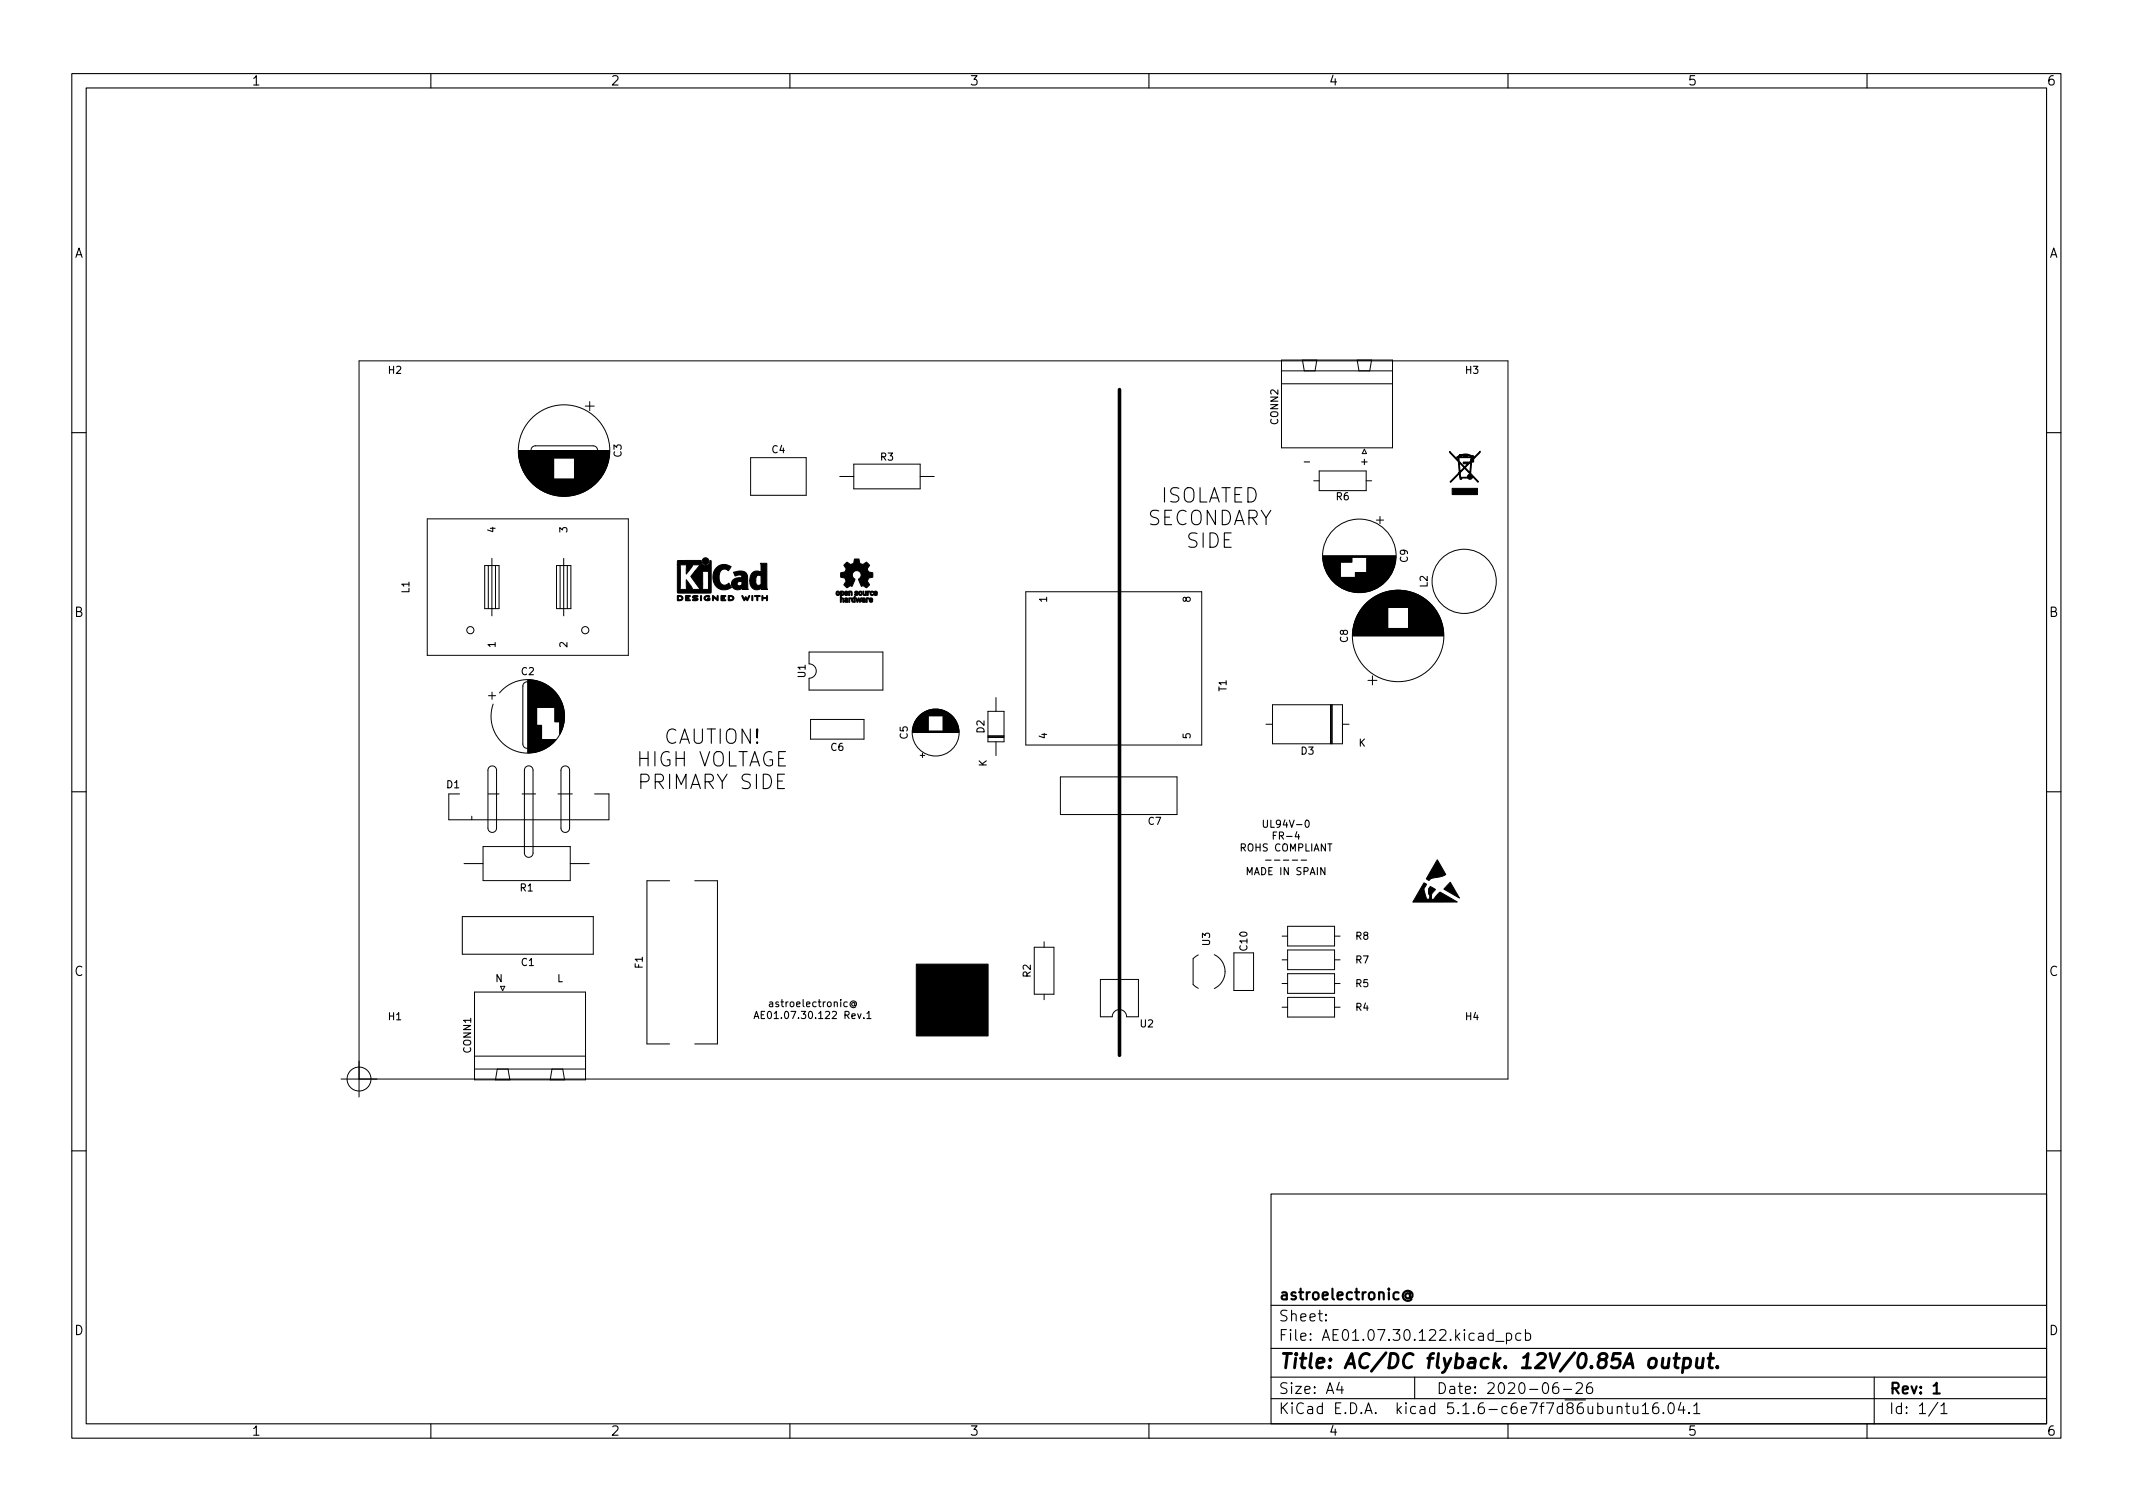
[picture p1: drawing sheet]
<svg xmlns="http://www.w3.org/2000/svg" width="297mm" height="210mm" viewBox="0 0 297 210" stroke-linecap="round" stroke-linejoin="round" font-family="sans-serif">
<defs><g id="words">
<g font-size="2.8">
<text x="161.5" y="70">ISOLATED</text>
<text x="159.6" y="73.1">SECONDARY</text>
<text x="165.2" y="76.3">SIDE</text>
<text x="88.6" y="106.7">HIGH VOLTAGE</text>
<text x="92.4" y="103.6">CAUTION!</text>
<text x="89.1" y="109.9">PRIMARY SIDE</text>
<text x="178" y="190.6">Title: AC/DC flyback. 12V/0.85A output.</text>
</g>
<g font-size="2.1">
<text x="178" y="184">Sheet:</text>
<text x="178" y="181">astroelectronic@</text>
<text x="178" y="186.7">File: AE01.07.30.122.kicad_pcb</text>
<text x="178" y="196.9">KiCad E.D.A. kicad 5.1.6-c6e7f7d86ubuntu16.04.1</text>
<text x="178" y="194.1">Size: A4</text>
<text x="200" y="194.1">Date: 2020-06-26</text>
<text x="263" y="194.1">Rev: 1</text>
<text x="263" y="196.9">Id: 1/1</text>
</g>
<g font-size="1.8">
<text x="35" y="11.9">1</text>
<text x="85" y="11.9">2</text>
<text x="135" y="11.9">3</text>
<text x="185" y="11.9">4</text>
<text x="235" y="11.9">5</text>
<text x="285" y="11.9">6</text>
<text x="10.3" y="35.9">A</text>
<text x="285.3" y="35.9">A</text>
<text x="10.3" y="85.9">B</text>
<text x="285.3" y="85.9">B</text>
<text x="10.3" y="135.9">C</text>
<text x="285.3" y="135.9">C</text>
<text x="10.3" y="185.9">D</text>
<text x="285.3" y="185.9">D</text>
<text x="35" y="199.9">1</text>
<text x="85" y="199.9">2</text>
<text x="135" y="199.9">3</text>
<text x="185" y="199.9">4</text>
<text x="235" y="199.9">5</text>
<text x="285" y="199.9">6</text>
</g>
<g font-size="1.4">
<text x="54.1" y="52">H2</text>
<text x="204.1" y="52">H3</text>
<text x="178" y="59.1" transform="rotate(-90 178 59.1)">CONN2</text>
<text x="86.5" y="63.6" transform="rotate(-90 86.5 63.6)">C3</text>
<text x="107.5" y="63.1">C4</text>
<text x="122.6" y="64.1">R3</text>
<text x="181.8" y="64.7">-</text>
<text x="189.6" y="64.7">+</text>
<text x="186.1" y="69.6">R6</text>
<text x="69" y="74.1" transform="rotate(-90 69 74.1)">4</text>
<text x="79" y="74.1" transform="rotate(-90 79 74.1)">3</text>
<text x="57" y="82.6" transform="rotate(-90 57 82.6)">L1</text>
<text x="145.8" y="83.8" transform="rotate(-90 145.8 83.8)">1</text>
<text x="165.8" y="83.8" transform="rotate(-90 165.8 83.8)">8</text>
<text x="196" y="78.3" transform="rotate(-90 196 78.3)">C9</text>
<text x="198.8" y="81.8" transform="rotate(-90 198.8 81.8)">L2</text>
<text x="187.7" y="89.4" transform="rotate(-90 187.7 89.4)">C8</text>
<text x="69" y="90.1" transform="rotate(-90 69 90.1)">1</text>
<text x="72.6" y="94">C2</text>
<text x="79" y="90.1" transform="rotate(-90 79 90.1)">2</text>
<text x="112.2" y="94.3" transform="rotate(-90 112.2 94.3)">U1</text>
<text x="170.8" y="96.3" transform="rotate(-90 170.8 96.3)">T1</text>
<text x="115.7" y="104.5">C6</text>
<text x="126.4" y="102.9" transform="rotate(-90 126.4 102.9)">C5</text>
<text x="137.1" y="102.1" transform="rotate(-90 137.1 102.1)">D2</text>
<text x="137.4" y="106.8" transform="rotate(-90 137.4 106.8)">K</text>
<text x="145.8" y="102.8" transform="rotate(-90 145.8 102.8)">4</text>
<text x="165.8" y="102.8" transform="rotate(-90 165.8 102.8)">5</text>
<text x="181.2" y="105.1">D3</text>
<text x="189.2" y="103.9">K</text>
<text x="62.2" y="109.7">D1</text>
<text x="159.9" y="114.8">C7</text>
<text x="172.8" y="118.5">ROHS COMPLIANT</text>
<text x="176.3" y="115.2">UL94V-0</text>
<text x="177.6" y="116.9">FR-4</text>
<text x="72.4" y="124.1">R1</text>
<text x="173.8" y="121.8">MADE IN SPAIN</text>
<text x="168.5" y="131.6" transform="rotate(-90 168.5 131.6)">U3</text>
<text x="188.8" y="130.8">R8</text>
<text x="69" y="136.7">N</text>
<text x="72.6" y="134.5">C1</text>
<text x="77.6" y="136.7">L</text>
<text x="89.5" y="134.8" transform="rotate(-90 89.5 134.8)">F1</text>
<text x="143.5" y="136.1" transform="rotate(-90 143.5 136.1)">R2</text>
<text x="173.7" y="132.3" transform="rotate(-90 173.7 132.3)">C10</text>
<text x="188.8" y="137.4">R5</text>
<text x="188.8" y="134.1">R7</text>
<text x="54.1" y="142">H1</text>
<text x="106.1" y="141.9">AE01.07.30.122 Rev.1</text>
<text x="107.5" y="140.2">astroelectronic@</text>
<text x="158.8" y="143">U2</text>
<text x="188.8" y="140.7">R4</text>
<text x="204.1" y="142">H4</text>
<text x="65.6" y="146.6" transform="rotate(-90 65.6 146.6)">CONN1</text>
</g>
</g></defs>
<g fill="none" stroke="#000" stroke-width=".15">
<path d="M10 10.2h277v190.1h-277zM12 12.2h273v186.1h-273zM60 10.2v2M110 10.2v2M160 10.2v2M210 10.2v2M260 10.2v2M10 60.2h2M285 60.2h2M10 110.2h2M176.2 119.8h.8M177.5 119.8h.7"/>
<path d="M178.7 119.8h.8M180 119.8h.7M181.2 119.8h.8M285 110.2h2M105 141.8l.3-1 .4 1M105.1 141.5h.5M120.7 141.1l.3-.3v1M120.7 141.8h.6M10 160.2h2M177 166.3h108v32h-108zM285 160.2h2M60 198.3v2"/>
<path d="M110 198.3v2M160 198.3v2M177 194.8h108M177 191.8h108M177 187.8h108M177 181.8h108M184.6 183.8l.1 .1h-.1v-.1v.1M184.6 183l.1 .1h-.1v-.1v.1M186.5 192.5l-.4 1h1M186.9 193v1M197 191.8v3M208.3 186.8h1.1"/>
<path d="M209.8 185.7l.4-.1 .3 .3v.4l-.1 .3h-.2h-.4M209.8 185.6v1.5M210 198.3v2M211.8 185.7l-.4-.1-.3 .3v.4l.1 .3h.2h.4M212.4 185.7l.5-.1 .2 .3v.4l-.1 .3h-.1h-.5M212.4 185.1v1.5M216.9 192.5a.59 .59 0 0 0-.7 .7v.5l.2 .3h.4l.2-.1 .1-.5-.2-.2-.4-.1-.3 .3M217.7 193.5h1.2M219.5 192.7l.2-.2 .5 .1a.41 .41 0 0 1 .1 .6l-.9 .8h1M221.6 192.5a.59 .59 0 0 0-.7 .7v.5l.2 .3h.4l.2-.1 .1-.5-.2-.2-.4-.1-.3 .3M225.2 196a.37 .37 0 0 1 .7 0v.8M226.4 195.8h.5"/>
<path d="M226.6 195.3v1.3v.2h.3M227.4 195.8l.1 1a.41 .41 0 0 0 .6-.1M228.1 195.8v1M228.7 195.8l.4-.5v1.5M228.7 196.8h.9M230.9 195.3a.59 .59 0 0 0-.8 .7v.5l.2 .3h.4l.2-.1 .1-.5-.1-.2-.5-.1-.3 .3M231.6 196.7l.1 .1h-.1v-.1v.1M232.5 195.4a.36 .36 0 0 1 .6 .2 .77 .77 0 0 1-.5 1.2 1 1 0 0 1-.1-1.4zM234.1 195.3l-.4 1h.9M234.4 195.8v1M235.2 196.7l.1 .1h-.1h-.1l.1-.1v.1M235.9 195.8l.4-.5v1.5"/>
<path d="M235.9 196.8h.8M260 198.3v2M261 191.8v6.5M269.9 195.3l-1.3 1.9M270.3 195.8l.4-.5v1.5M270.3 196.8h.8"/>
</g>
<path d="M196.3 180.2a.36 .36 0 0 0-.5 0 .36 .36 0 0 0 0 .5 .36 .36 0 0 0 .5-.1M196.3 180.1v.5l.2 .1a.61 .61 0 0 0-.1-.9 .61 .61 0 0 0-.8 .1 .71 .71 0 0 0 0 1 .71 .71 0 0 0 1 0M269.3 193l.4-.5v1.5M269.3 194h.8" fill="none" stroke="#000" stroke-width=".3"/>
<path d="M229.8 189.3a.52 .52 0 0 1 .5-.2 .52 .52 0 0 1 .4 .4l-.1 .6a.55 .55 0 0 1-.5 .4 .55 .55 0 0 1-.5-.4zM231.6 189.1l-.1 1.1v.2a.57 .57 0 0 0 .8-.1M232.4 189.1l-.1 1.4M233.1 189.1h.8M233.5 188.5l-.2 1.7v.2l.4 .1M234.5 189.2l.2-.1 .6 .1 .1 .3v.6a.66 .66 0 0 1-1 .3M234.5 189.1l-.2 2M236.3 189.1l-.1 1.1 .1 .2a.57 .57 0 0 0 .8-.1M237.2 189.1l-.2 1.4M237.9 189.1h.7M238.2 188.5l-.2 1.7 .1 .2 .4 .1M239.2 190.3v.1l-.1 .1-.1-.1 .2-.1-.1 .2" fill="none" stroke="#000" stroke-width=".4"/>
<path d="M155.9 54.2v92.7" fill="none" stroke="#000" stroke-width=".5"/>
<g fill="none" stroke="#000" stroke-width=".14">
<path d="M81.5 56.5h1.2M82.1 55.9v1.3M178.5 51.6h15.4M178.5 50.1h15.4v12.3h-15.4zM178.5 53.4h15.4M181.4 50.1l.2 1.5M183.4 50.1l-.3 1.5M189 50.1l.3 1.5M191 50.1l-.3 1.5M59.5 72.2h28v19h-28zM67.5 78.7h2v6h-2zM68 78.7v6"/>
<path d="M68.5 77.7v8M69 78.7v6M72.2 62.7h12.7M72.2 62.8h12.7M72.2 62.9h12.7M72.2 63h12.7M72.2 63.1h12.7M72.2 63.2h12.7M72.2 63.3h12.7M72.3 63.4h12.5M72.3 63.5h12.5M72.3 63.6h12.5"/>
<path d="M72.3 63.7h12.5M72.3 63.8h12.5M72.3 63.8h4.8M72.3 63.9h4.8M72.3 64h4.8M72.4 64.1h4.7M72.4 64.2h4.7M72.4 64.3h4.7M72.4 64.4h4.7M72.5 64.5h4.6M72.5 64.6h4.6M72.5 64.7h4.6"/>
<path d="M72.6 64.8h4.5M72.6 64.9h4.5M72.6 65h4.5M72.7 65.1h4.4M72.7 65.2h4.4M72.7 65.3h4.4M72.8 65.3h4.3M72.8 65.4h4.3M72.8 65.5h4.3M72.9 65.5h4.2M72.9 65.6h4.2M72.9 65.7h4.2"/>
<path d="M73 65.7h4.1M73 65.8h4.1M73 65.9h4.1M73.1 65.9h4M73.1 66h4M73.2 66.1h3.9M73.2 66.2h3.9M73.3 66.2h3.8M73.3 66.3h3.8M73.4 66.4h3.7M73.4 66.5h3.7M73.5 66.5h3.6"/>
<path d="M73.5 66.6h3.6M73.6 66.7h3.5M73.6 66.7h9.9M73.7 66.8h9.7M73.7 66.9h9.7M73.8 66.9h9.5M73.8 67h9.5M73.9 67h9.3M73.9 67.1h9.3M74 67.1h9.1M74 67.2h9.1M74.1 67.2h8.9"/>
<path d="M74.1 67.3h8.9M74.2 67.3h8.7M74.2 67.4h8.7M74.3 67.4h8.5M74.3 67.5h8.5M74.4 67.5h8.3M74.4 67.6h8.3M74.5 67.6h8.1M74.5 67.7h8.1M74.6 63.3a.6 .6 0 0 1-.6-.6 .6 .6 0 0 1 .6-.6h8a.6 .6 0 0 1 .6 .6 .6 .6 0 0 1-.6 .6M74.6 67.7h7.9M74.7 67.8h7.7"/>
<path d="M74.8 67.9h7.5M74.9 67.9h7.3M75 68h7.1M75.1 68.1h6.9M75.2 68.1h6.7M75.3 68.2h6.5M75.4 68.3h6.3M75.5 68.3h6.1M75.6 68.3h5.9M75.6 68.4h5.9M75.7 68.4h5.7M75.8 68.5h5.5"/>
<path d="M75.9 68.5h5.3M76 68.5h5.1M76 68.6h5.1M76.1 68.6h4.9M76.2 68.7h4.7M76.3 68.7h4.5M76.4 68.7h4.3M76.6 68.8h3.9M76.7 68.8h3.7M76.8 68.9h3.5M77 68.9h3.1M77.1 68.9h2.9"/>
<path d="M77.3 69h2.5M77.5 78.7h2v6h-2zM77.5 69h2.1M77.8 69.1h1.5M78 78.7v6M78.2 69.1h.7M78.5 77.7v8M79 78.7v6M80 63.8h4.8M80 63.9h4.8M80 64h4.8M80 64.1h4.7"/>
<path d="M80 64.2h4.7M80 64.3h4.7M80 64.4h4.7M80 64.5h4.6M80 64.6h4.6M80 64.7h4.6M80 64.8h4.5M80 64.9h4.5M80 65h4.5M80 65.1h4.4M80 65.2h4.4M80 65.3h4.4"/>
<path d="M80 65.3h4.3M80 65.4h4.3M80 65.5h4.3M80 65.5h4.2M80 65.6h4.2M80 65.7h4.2M80 65.7h4.1M80 65.8h4.1M80 65.9h4.1M80 65.9h4M80 66h4M80 66.1h3.9"/>
<path d="M80 66.2h3.9M80 66.2h3.8M80 66.3h3.8M80 66.4h3.7M80 66.5h3.7M80 66.5h3.6M80 66.6h3.6M80 66.7h3.5M104.5 63.7h7.8v5.3h-7.8zM116.9 66.3h2M118.9 64.6h9.2v3.5h-9.2zM128.1 66.3h2"/>
<path d="M182.9 66.9h.8M183.7 65.6h6.6v2.7h-6.6zM184.2 77.5h10.2M184.2 77.4h10.2M184.2 77.6h10.2M184.2 77.6h4.1M184.2 77.7h4.1M184.2 77.8h4.1M184.2 77.9h4.1M184.3 78h4M184.3 78.1h4M184.3 78.2h4"/>
<path d="M184.3 78.3h4M184.3 78.3h2.4M184.3 78.4h2.4M184.3 78.5h2.4M184.4 78.6h2.3M184.4 78.7h2.3M184.4 78.8h2.3M184.4 78.9h2.3M184.5 79h2.2M184.5 79.1h2.2M184.5 79.2h2.2M184.6 79.2h2.1"/>
<path d="M184.6 79.3h2.1M184.6 79.4h2.1M184.7 79.5h2M184.7 79.6h2M184.8 79.7h1.9M184.8 79.8h1.9M184.9 79.9h1.8M184.9 80h1.8M188.7 80h5M188.7 79.9h5M188.7 79.8h5.1M188.7 79.7h5.1"/>
<path d="M190 62.6l.3 .6h-.6zM190.3 66.9h.7M190.3 78.8h3.9M190.3 79.7h3.5M190.3 79.6h3.6M190.3 79.5h3.6M190.3 79.4h3.7M190.3 79.3h3.7M190.3 79.2h3.7M190.3 79.2h3.8M190.3 79.1h3.8M190.3 79h3.8"/>
<path d="M190.3 78.9h3.8M190.3 78.9h3.9M190.3 78.7h3.9M190.3 78.6h3.9M190.3 78.5h4M190.3 78.4h4M190.3 78.3h4M190.3 78.2h4M190.3 78.1h4M190.3 78h4M190.3 77.9h4.1M190.3 77.8h4.1"/>
<path d="M190.3 77.7h4.1M190.3 77.6h4.1M191.7 72.4h1M192.2 71.9v1M68 96.9h1M68.5 96.4v1M69.6 96.5a5.1 5.1 0 0 1 8.5 .9 5.1 5.1 0 0 1-4.3 7.5 5.1 5.1 0 0 1-5.1-6.9M73.5 94.7v10.1M73.6 94.7v10.1M73.7 94.7v10.1M73.8 94.7v10.1M73.9 94.7v10.1"/>
<path d="M74 94.7v10.1M74 95.5a.6 .6 0 0 0-.6-.6 .6 .6 0 0 0-.6 .6v8.1a.6 .6 0 0 0 .6 .6 .6 .6 0 0 0 .6-.6M74.1 94.7v10.1M74.2 94.7v10.1M74.3 94.7v10.1M74.4 94.7v10.1M74.4 94.8v9.9M74.5 94.8v9.9M74.6 94.8v9.9M74.7 94.8v9.9M74.8 94.8v3.7M74.9 94.9v3.6"/>
<path d="M75 94.9v3.6M75.1 94.9v3.6M75.2 95v3.5M75.3 95v3.5M75.4 95v3.5M75.5 95.1v3.4M75.6 95.1v3.4M75.7 95.1v3.4M75.7 95.2v3.3M75.8 95.2v3.3M75.9 95.2v3.3M75.9 95.3v3.2"/>
<path d="M76 95.3v3.2M76.1 95.4v3.1M76.2 95.4v3.1M76.2 95.5v3M76.3 95.5v3M76.4 95.6v2.9M76.5 95.6v2.9M76.5 95.7v2.8M76.6 95.7v2.8M76.7 95.8v2.7M76.8 95.9v2.6M76.9 95.9v2.6"/>
<path d="M76.9 96v2.5M77 96v2.5M77 96.1v2.4M77.1 96.1v2.4M77.1 96.2v2.3M77.2 96.2v2.3M77.2 96.3v2.2M77.3 96.3v4.2M77.3 96.4v4.1M77.4 96.4v4.1M77.4 96.5v4M77.5 96.5v4"/>
<path d="M77.5 96.6v3.9M77.6 96.7v3.8M77.7 96.8v3.7M77.7 96.9v3.6M77.8 97v3.5M77.9 97.1v3.4M77.9 97.2v3.3M77.9 97.2v5.1M78 97.3v4.9M78 97.4v4.7M78.1 97.5v4.5M78.1 97.6v4.3"/>
<path d="M78.2 97.7v4.1M78.2 97.8v3.9M78.3 97.9v3.7M78.3 98v3.5M78.3 98.1v3.3M78.4 98.2v3.1M78.4 98.4v2.7M78.5 98.5v2.5M78.5 98.7v2.1M78.5 98.9v1.7M78.6 99.1v1.2M112.7 90.8h10.2v5.3h-10.2v-1.7a1 1 0 0 0 1-1 1 1 0 0 0-1-1z"/>
<path d="M127.8 100h1.5M127.8 99.9h1.5M127.9 99.8h1.4M128 99.8h1.3M128 99.7h1.3M128 99.7h4.6M128.1 99.6h4.4M128.2 99.6h4.2M128.2 99.5h4.2M128.3 99.5h4M128.3 99.4h4M128.4 99.4h3.8"/>
<path d="M128.5 99.3h3.6M128.6 99.2h3.4M128.6 99.2h3.3M128.7 99.2h3.2M128.8 99.1h3M128.9 99.1h2.8M128.9 99h2.7M129 99h2.6M129.1 99h2.4M129.2 98.9h2.2M129.4 98.9h1.8M129.5 98.8h1.6"/>
<path d="M129.7 98.8h1.2M129.9 98.8h.8M131.3 99.7h1.3M131.3 99.8h1.3M131.3 99.8h1.4M131.3 99.9h1.5M131.3 100h1.5M137.6 99h2.2v4.3h-2.2zM138.7 97.1v1.9M142.9 82.4h24.4v21.3h-24.4zM177.2 98.1h9.8v5.5h-9.8zM185 80h1.7"/>
<path d="M185 80.1h1.7M185 80.2h1.7M185.1 80.2h1.6M185.1 80.3h1.6M185.2 80.4h1.5M185.2 80.4h8.2M185.3 80.5h8M185.3 98.1v5.5M185.3 80.6h8M185.4 80.6h7.8M185.4 98.1v5.5M185.4 80.7h7.8"/>
<path d="M185.5 80.8h7.6M185.5 98.1v5.5M185.6 80.9h7.4M185.7 81h7.2M185.8 81.1h7M185.9 81.2h6.8M186 81.2h6.6M186 81.3h6.6M186.1 81.4h6.4M186.2 81.4h6.2M186.2 81.5h6.2M186.3 81.5h6"/>
<path d="M186.4 81.6h5.8M186.5 81.6h5.6M186.5 81.7h5.6M186.6 81.7h5.4M186.7 81.8h5.2M186.8 81.8h5M186.9 81.9h4.8M187 82h4.6M187.1 82h4.4M187.2 82h4.2M187.3 82.1h4M187.4 82.1h3.8"/>
<path d="M187.5 82.2h3.6M187.6 82.2h3.4M187.7 82.2h3.2M187.8 82.3h3M187.9 82.3h2.8M188.1 82.4h2.4M188.2 82.4h2.2M188.4 88.5h12.6M188.4 88.4h12.6M188.4 88.3h12.6M188.4 88.2h12.6M188.4 88.1h12.6"/>
<path d="M188.4 88h12.6M188.4 87.9h12.6M188.4 87.8h12.6M188.4 87.7h12.6M188.4 87.6h12.6M188.4 82.4h1.8M188.4 87.5h12.6M188.5 87.5h12.4M188.5 87.5h4.8M188.5 87.4h4.8M188.5 87.3h4.8M188.5 87.2h4.8"/>
<path d="M188.5 87.1h4.8M188.6 87h4.7M188.6 86.9h4.7M188.6 86.8h4.7M188.6 86.7h4.7M188.7 86.7h4.6M188.7 86.6h4.6M188.7 86.5h4.6M188.7 82.5h1.2M188.7 86.4h4.6M188.7 80.4h4.7M188.7 80.3h4.8"/>
<path d="M188.7 80.2h4.8M188.7 80.2h4.9M188.7 80.1h4.9M188.7 80h4.9M188.8 86.3h4.5M188.8 86.2h4.5M188.8 86.1h4.5M188.9 86.1h4.4M188.9 86h4.4M188.9 85.9h4.4M189 85.9h4.3M189 85.8h4.3"/>
<path d="M189 85.7h4.3M189.1 85.7h4.2M189.1 85.6h4.2M189.1 85.5h4.2M189.2 85.5h4.1M189.2 85.4h4.1M189.2 85.3h4.1M189.3 85.3h4M189.3 85.2h4M189.4 85.1h3.9M189.4 85h3.9M189.5 85h3.8"/>
<path d="M189.5 84.9h3.8M189.6 84.8h3.7M189.6 84.7h3.7M189.7 84.7h3.6M189.7 84.6h3.6M189.7 84.6h10M189.8 84.5h9.8M189.9 84.4h9.6M190 84.3h9.4M190.1 84.2h9.2M190.1 84.1h9.2M190.2 84.1h9"/>
<path d="M190.3 84h8.8M190.3 83.9h8.8M190.4 83.9h8.6M190.5 83.8h8.4M190.5 94.7h1.2M190.6 83.7h8.2M190.7 83.6h8M190.8 83.5h7.8M190.9 83.5h7.6M191 83.4h7.4M191.1 83.3h7.2M191.1 94.1v1.3"/>
<path d="M191.2 83.3h7M191.2 83.2h7M191.3 83.2h6.8M191.4 83.1h6.6M191.5 83.1h6.4M191.6 83h6.2M191.7 82.9h6M191.8 82.9h5.8M191.9 82.9h5.6M191.9 82.8h5.6M192 82.8h5.4M192.1 82.7h5.2"/>
<path d="M192.2 82.7h5M192.3 82.7h4.8M192.4 82.6h4.6M192.5 82.6h4.4M192.6 82.5h4.2M192.7 82.5h4M192.8 82.5h3.8M193 82.4h3.4M193.1 82.4h3.2M193.3 82.3h2.8M193.5 82.3h2.4M193.7 82.3h2"/>
<path d="M193.9 82.2h1.6M194.4 82.2h.6M196.1 84.7h3.7M196.1 84.6h3.6M196.1 84.7h3.6M196.1 84.8h3.7M196.1 84.9h3.8M196.1 85h3.8M196.1 85h3.9M196.1 85.1h3.9M196.1 85.2h4M196.1 85.3h4"/>
<path d="M196.1 85.3h4.1M196.1 85.4h4.1M196.1 85.5h4.1M196.1 85.5h4.2M196.1 85.6h4.2M196.1 85.7h4.2M196.1 85.7h4.3M196.1 85.8h4.3M196.1 85.9h4.3M196.1 85.9h4.4M196.1 86h4.4M196.1 86.1h4.4"/>
<path d="M196.1 86.1h4.5M196.1 86.2h4.5M196.1 86.3h4.5M196.1 86.4h4.6M196.1 86.5h4.6M196.1 86.6h4.6M196.1 86.7h4.6M196.1 86.7h4.7M196.1 86.8h4.7M196.1 86.9h4.7M196.1 87h4.7M196.1 87.1h4.8"/>
<path d="M196.1 87.2h4.8M196.1 87.3h4.8M196.1 87.4h4.8M196.1 87.5h4.8M64 110.5h-1.5v3.6h22.3v-3.6h-2M65.7 113.6v.5M67.3 117.9h12.1v4.7h-12.1zM68 110.5h1.5M68.1 106.8a.6 .6 0 0 1 .7-.1 .6 .6 0 0 1 .3 .5v8.1a.6 .6 0 0 1-.5 .6 .6 .6 0 0 1-.6-.6v-8.1zM72.7 110.5h1.9M73.2 106.8a.6 .6 0 0 1 .7-.1 .6 .6 0 0 1 .3 .5v11.6a.6 .6 0 0 1-.6 .6 .6 .6 0 0 1-.6-.6v-11.6zM74.8 101v3.7"/>
<path d="M74.9 101v3.6M75 101v3.6M75.1 101v3.6M75.2 101v3.5M75.3 101v3.5M75.4 101v3.5M75.5 103v1.4M75.6 103v1.4M75.7 103v1.4M75.7 103v1.3M75.8 103v1.3M75.9 103v1.3"/>
<path d="M75.9 103v1.2M76 103v1.2M76.1 103v1.1M76.2 103v1.1M76.2 103v1M76.3 103v1M76.4 103v.9M76.5 103v.9M76.5 103v.8M76.6 103v.8M76.7 103v.7M76.8 103v.6"/>
<path d="M76.9 103v.6M76.9 103v.5M77 103v.5M77 103v.4M77.1 103v.4M77.1 103v.3M77.2 103v.3M77.2 103v.2M77.3 103v.2M77.3 103v.1M77.4 103h.1M77.7 110.5h2"/>
<path d="M78.3 106.8a.6 .6 0 0 1 .6-.1 .6 .6 0 0 1 .4 .5v8.1a.6 .6 0 0 1-.6 .6 .6 .6 0 0 1-.6-.6v-8.1zM112.9 100.2h7.4v2.7h-7.4zM127.1 101.9h6.4M127.1 102h6.4M127.1 101.8h6.4M127.1 101.8h2.2M127.1 101.7h2.2M127.1 101.6h2.2M127.1 101.5h2.2M127.1 101.4h2.2M127.1 101.3h2.2M127.2 101.3h2.1"/>
<path d="M127.2 101.2h2.1M127.2 101.1h2.1M127.2 101h2.1M127.3 100.9h2M127.3 100.8h2M127.3 100.7h2M127.4 100.6h1.9M127.4 100.5h1.9M127.5 100.4h1.8M127.5 100.3h1.8M127.6 100.3h1.7M127.6 100.2h1.7"/>
<path d="M127.7 100.1h1.6M127.7 100h1.6M128.1 105.2h.7M128.5 104.9v.6M131.3 100h1.6M131.3 100.1h1.6M131.3 100.2h1.7M131.3 100.3h1.7M131.3 100.3h1.8M131.3 100.4h1.8M131.3 100.5h1.9M131.3 100.6h1.9"/>
<path d="M131.3 100.7h2M131.3 100.8h2M131.3 100.9h2M131.3 101h2.1M131.3 101.1h2.1M131.3 101.2h2.1M131.3 101.3h2.2M131.3 101.4h2.2M131.3 101.5h2.2M131.3 101.6h2.2M131.3 101.7h2.2M131.3 101.8h2.2"/>
<path d="M137.6 102.7h2.2M137.6 102.4h2.2M137.6 102.6h2.2M138.7 103.3v1.9M147.7 108.2h16.2v5.2h-16.2zM176.3 100.8h.9M187 100.8h.9M64.4 127.6h18.2v5.3h-18.2zM64.6 120.2h2.7M66.1 138.1h15.4v12.3h-15.4zM69.7 137.3h.6l-.3 .6zM79.4 120.2h2.7"/>
<path d="M93.3 122.6h-3.2v22.8h3.2M96.8 122.6h3.1v22.8h-3.1M144 131.9h2.8v6.5h-2.8zM145.4 131.1v.8M145.4 138.4v.8M153.2 136.4h5.3v5.2h-1.6a1 1 0 0 0-1-1 1 1 0 0 0-1 1h-1.7zM166.9 133l-.7 .5v3.6l.7 .5M169.1 132.9a2.6 2.6 0 0 1 1.5 2.4 2.6 2.6 0 0 1-1.5 2.3M171.8 132.7h2.8v5.2h-2.8zM178.5 136.9h.8M178.5 133.6h.8M178.5 130.3h.8"/>
<path d="M179.3 138.9h6.6v2.7h-6.6zM179.3 129h6.6v2.7h-6.6zM179.3 132.3h6.6v2.7h-6.6zM179.3 135.6h6.6v2.7h-6.6zM185.9 136.9h.7M185.9 133.6h.7M185.9 130.3h.7M47.5 150.2h162.5v-100h-160v102.5M66.1 147.1h15.4M66.1 148.9h15.4M69.3 148.9l-.3 1.5M70.7 148.9l.3 1.5"/>
<path d="M76.9 148.9l-.3 1.5M78.4 148.9l.2 1.5M178.5 140.2h.8M185.9 140.2h.7"/>
<circle cx="78.5" cy="62.7" r="6.4"/>
<circle cx="189.3" cy="77.4" r="5.1"/>
<circle cx="65.5" cy="87.7" r=".5"/>
<circle cx="81.5" cy="87.7" r=".5"/>
<circle cx="194.7" cy="88.5" r="6.4"/>
<circle cx="203.9" cy="80.9" r="4.5"/>
<circle cx="130.3" cy="102" r="3.3"/>
<circle cx="50" cy="150.2" r="1.67"/>
</g>
<g fill="#000" stroke="#000" stroke-width=".14">
<path d="M94.4 78.1l3.3-.1a.61 .61 0 0 0 .6 .7 .61 .61 0 0 0 .6-.7l.1 .1v4.4v.1h-.5h-4.1l-.1-3.9h.3l.1 .2v2.8l-.1 .4h1.1l-.1-.3v-1.1l.7 1 .1 .4h1.2l-1.4-1.8 .6-.7h1l.1 1.7-.1 .8h.9v-.2v-2.3h-1.9l.8-.9h-1.2l-.1 .3-.7 .9v-.9l.1-.3h-1.4zM99.8 79a1.56 1.56 0 0 1 2-.1l-.3 .5a1.16 1.16 0 0 0-1.1 0 1.41 1.41 0 0 0 .3 2.1 .8 .8 0 0 0 .8-.3l.3 .6a1.63 1.63 0 0 1-1.9 0 1.63 1.63 0 0 1-.6-1.7l.1-.6zM102.1 79.7l.2-.1a1.61 1.61 0 0 1 1.7 .3l.1 .4 .1 1.8h-.8v-.2a.88 .88 0 0 1-1 .2 .88 .88 0 0 1-.5-.8h.7a.38 .38 0 0 0 .3 .3 .38 .38 0 0 0 .4-.2v-.4a.44 .44 0 0 0-.7 .3h-.7a1 1 0 0 1 1.3-.9h.1a.54 .54 0 0 0-.4-.4 .54 .54 0 0 0-.5 .2zM117.8 78.4l.1-.1 .6 .3 .4-.2 .1-.6h.6l.1 .6 .5 .2 .5-.3 .4 .4a.57 .57 0 0 0-.2 .7 .57 .57 0 0 0 .6 .4v.6h-.1a.54 .54 0 0 0-.6 .4 .54 .54 0 0 0 .3 .6l-.4 .5-.2-.2a.3 .3 0 0 0-.5 0l-.4-1a.63 .63 0 0 0 .3-.8 .63 .63 0 0 0-.8-.4 .63 .63 0 0 0-.4 .8l.3 .3a1.02 1.02 0 0 1-.3 .9l-.1 .1a.55 .55 0 0 0-.6 .2l-.2-.1a.35 .35 0 0 1-.3-.3 .35 .35 0 0 1 .2-.3l.1-.2a.55 .55 0 0 0-.7-.5v-.6a.57 .57 0 0 0 .7-.4 .57 .57 0 0 0-.3-.7zM202.2 68h3.5v.9h-3.5zM201.9 62.8l1.2 1.3-.1-.4 .2 .1a.86 .86 0 0 0 .5 .9l.3 .3 .4-.4h-.6v-.3h.7v.1l.3-.2h.3v-.2l-.1 .2h-.2l.1-.5h-2v-.1h.1h1.9l-.5-.2v.1h-.6a.18 .18 0 0 0-.2-.1 .18 .18 0 0 0-.1 .2h-.2v-.1l-.3 .1 .3-.3 1 .1-1-.1 .5-.1h.6l.5 .2a.2 .2 0 0 1 .2 .1 .2 .2 0 0 1 0 .2h-.1v.2l1.1-1.1v.2l-.9 .9v.4h-.3v1a.76 .76 0 0 0 .3 1l.7 .8h-.1l-.7-.7a.36 .36 0 0 1-.3 .3 .36 .36 0 0 1-.4-.1h-.9v.1h-.2l-.1-.8-1.1 1.2h-.2l1.3-1.3h.1l.1 .7h.9l.1-.3 .3-.2-.7-.8-.7 .6h-.1l-.1-1.4h.1l.1 1.2 .6-.5h.2l.6 .7 .1-1.5-.7 .8h-.2l-.7-.7h-.1v-.1l-1.2-1.3zM94.4 82.9a.45 .45 0 0 1 .5 .1 .45 .45 0 0 1 .1 .5 .58 .58 0 0 1-.7 .1v-.5h.2v.4h.1a.26 .26 0 0 0 .4-.2 .27 .27 0 0 0-.5-.2h-.2zM95.5 82.9l.6 .1v.1h-.5v.1l.4 .1h-.4v.2l.5 .1-.4 .1a.2 .2 0 0 1-.2-.1 .2 .2 0 0 1 0-.2zM96.5 83a.41 .41 0 0 1 .7 .1h-.6a.52 .52 0 0 1 .6 .4l-.1 .1a.51 .51 0 0 1-.7-.1h.1a.32 .32 0 0 0 .5-.1h-.1a.32 .32 0 0 1-.3-.1 .32 .32 0 0 1-.1-.3zM97.6 83h.1l-.1 .6zM98.1 83.1l.4-.2 .3 .1-.3 .1a.24 .24 0 0 0-.3 .2 .24 .24 0 0 0 .4 .2h.1l-.1-.1a.19 .19 0 0 1 .3-.1 .19 .19 0 0 1-.1 .3 .43 .43 0 0 1-.6 0 .43 .43 0 0 1-.1-.5zM99.3 82.9l.5 .5 .1-.4 .1-.1v.5a.15 .15 0 0 1 0 .2 .15 .15 0 0 1-.2-.1l-.4-.3v.3a.11 .11 0 0 1 0 .1 .11 .11 0 0 1-.2 0 .11 .11 0 0 1 0-.1z"/>
<path d="M100.4 82.9l.7 .1-.1 .1h-.5v.1l.4 .1h-.4v.2l.6 .1h-.1l-.4 .1a.2 .2 0 0 1-.2-.1 .2 .2 0 0 1 0-.2zM101.4 83a.56 .56 0 0 1 .8 .3l-.2 .3h-.6v-.1h.3a.26 .26 0 0 0 .4-.2 .26 .26 0 0 0-.4-.2h-.1v.4h-.2zM103.3 82.9l.3 .5 .1-.1a.16 .16 0 0 1 .2-.2 .16 .16 0 0 1 .1 .2l.1 .1 .2-.5h.1l-.3 .7h-.1l-.1-.3-.3 .4zM104.7 83h.1v.6h-.1zM105.1 82.9l.8 .1-.1 .1h-.3v.5h-.1v-.5h-.3zM105.9 78.4h.9v3.3l.1 .4h-.9v-.2a1 1 0 0 1-1.2 .1 1 1 0 0 1-.4-1.2h.8a.46 .46 0 0 0 .2 .6 .46 .46 0 0 0 .6 0v-1.2a.46 .46 0 0 0-.6 0 .46 .46 0 0 0-.2 .5v.1h-.8a1.04 1.04 0 0 1 1.4-1.2l.2 .1v-1zM106.1 82.9l.1 .1v.2h.5l.1-.3h.1v.7h-.2v-.3h-.5v.3h-.1zM116.5 82.4a.28 .28 0 0 1 .4 0 .28 .28 0 0 1-.1 .4 .28 .28 0 0 1-.4-.1v-.1h.2a.14 .14 0 0 0 .2 .1 .14 .14 0 0 0 0-.2 .14 .14 0 0 0-.2 0l-.2 .1zM117 82.3h.2a.28 .28 0 0 1 .3 .3 .28 .28 0 0 1-.3 .3v.4h.2l.1 .1v.5h-.1v-.5h-.1l-.1 .5h-.2v-1.3h.2v.1a.13 .13 0 0 0 .2-.1 .13 .13 0 0 0-.2-.1v.1h-.2zM117.6 83.3a.28 .28 0 0 1 .4 0 .28 .28 0 0 1 .1 .3v.3l-.5-.1v-.1h.3v-.1l-.3 .1v-.1l.3-.1zM117.7 82.4a.27 .27 0 0 1 .3 0 .27 .27 0 0 1 .1 .3h-.4l.1 .1h.2a.25 .25 0 0 1-.3 .1 .25 .25 0 0 1-.1-.4h.4l-.2-.1-.2 .1zM118.2 83.2l.4 .1a.25 .25 0 0 0-.3 .4v.2h-.1z"/>
<path d="M118.2 82.3l.4 .1 .1 .5h-.2v-.3a.13 .13 0 0 0-.1-.2 .13 .13 0 0 0-.1 .2v.3h-.1zM118.7 83.3h.3v-.3h.1v.9l-.4-.1-.1-.2h.1a.13 .13 0 0 0 .2 .1 .13 .13 0 0 0 .1-.2l-.2-.1-.1 .2h-.1zM119.1 82.4h.4l-.1 .1h-.2a.24 .24 0 0 1 .3 .1 .24 .24 0 0 1-.2 .4 .24 .24 0 0 1-.3-.2h.3v-.1a.22 .22 0 0 1-.2-.1 .22 .22 0 0 1 0-.2zM119.2 83.3h.1l.1 .3 .1-.4 .1 .1 .2 .3 .1-.4h.1l-.2 .7h-.1l-.1-.4-.1 .4h-.2zM119.6 82.4a.28 .28 0 0 1 .4 0 .28 .28 0 0 1 0 .4 .28 .28 0 0 1-.4-.1v-.1h.1v.1a.13 .13 0 0 0 .2 0 .13 .13 0 0 0 0-.2 .13 .13 0 0 0-.2 0l-.1 .1zM120.2 82.3h.1v.2a.17 .17 0 0 0 0 .2 .17 .17 0 0 0 .2 .1v-.5h.2v.6a.35 .35 0 0 1-.5-.3zM120.1 83.3a.28 .28 0 0 1 .3 0 .28 .28 0 0 1 .1 .3v.3l-.4-.1-.1-.1h.3l.1-.1-.4 .1v-.1l.4-.1zM120.6 83.2l.4 .1-.2 .1v.5h-.2zM120.8 82.3h.4l-.3 .2v.4h-.1zM121.1 83.3h.1a.27 .27 0 0 1 .3 0 .27 .27 0 0 1 0 .3h-.3l.1 .1h.2a.25 .25 0 0 1-.4 .2 .25 .25 0 0 1-.1-.4h.4a.12 .12 0 0 0-.1-.1 .12 .12 0 0 0-.1 .1h-.2zM121.2 82.4l.3-.1 .2 .1-.1 .1a.2 .2 0 0 0-.3 0 .2 .2 0 0 0 .1 .3 .2 .2 0 0 0 .2 0 .28 .28 0 0 1-.4 0 .28 .28 0 0 1 0-.4zM121.8 82.4h.3l.1 .3h-.4l.1 .1 .2-.1v.2a.28 .28 0 0 1-.3 0 .28 .28 0 0 1-.1-.4h.3v-.1l-.3 .1z"/>
<path d="M200.2 119.7l1.1 2a2.91 2.91 0 0 1-1.8 .6l-.5 .3a.3 .3 0 0 1-.3-.2 .3 .3 0 0 1 .1-.3zM198.3 122.9a.27 .27 0 0 1 .3 .2 .27 .27 0 0 1-.1 .3l-.1 .1a1.88 1.88 0 0 0 .3 1.6 .26 .26 0 0 0 .3 .1 .26 .26 0 0 0 .1-.4 1.47 1.47 0 0 1 0-1.2 .13 .13 0 0 1 .1-.2 .13 .13 0 0 1 .1 .1l.6 .4a1.16 1.16 0 0 0-.6 1.2h.1a.38 .38 0 0 0 .5-.3l.5-.5a.25 .25 0 0 1 .2-.1 .25 .25 0 0 1 .2 .2l2.1 1.2h-6.2zM201.9 122.9l.1-.1 1.2 2.2-2.1-1.2zM127.6 134.2h10v10h-10z"/>
<circle cx="98.3" cy="78.1" r=".47"/>
</g>
<use href="#words"/>
</svg>
